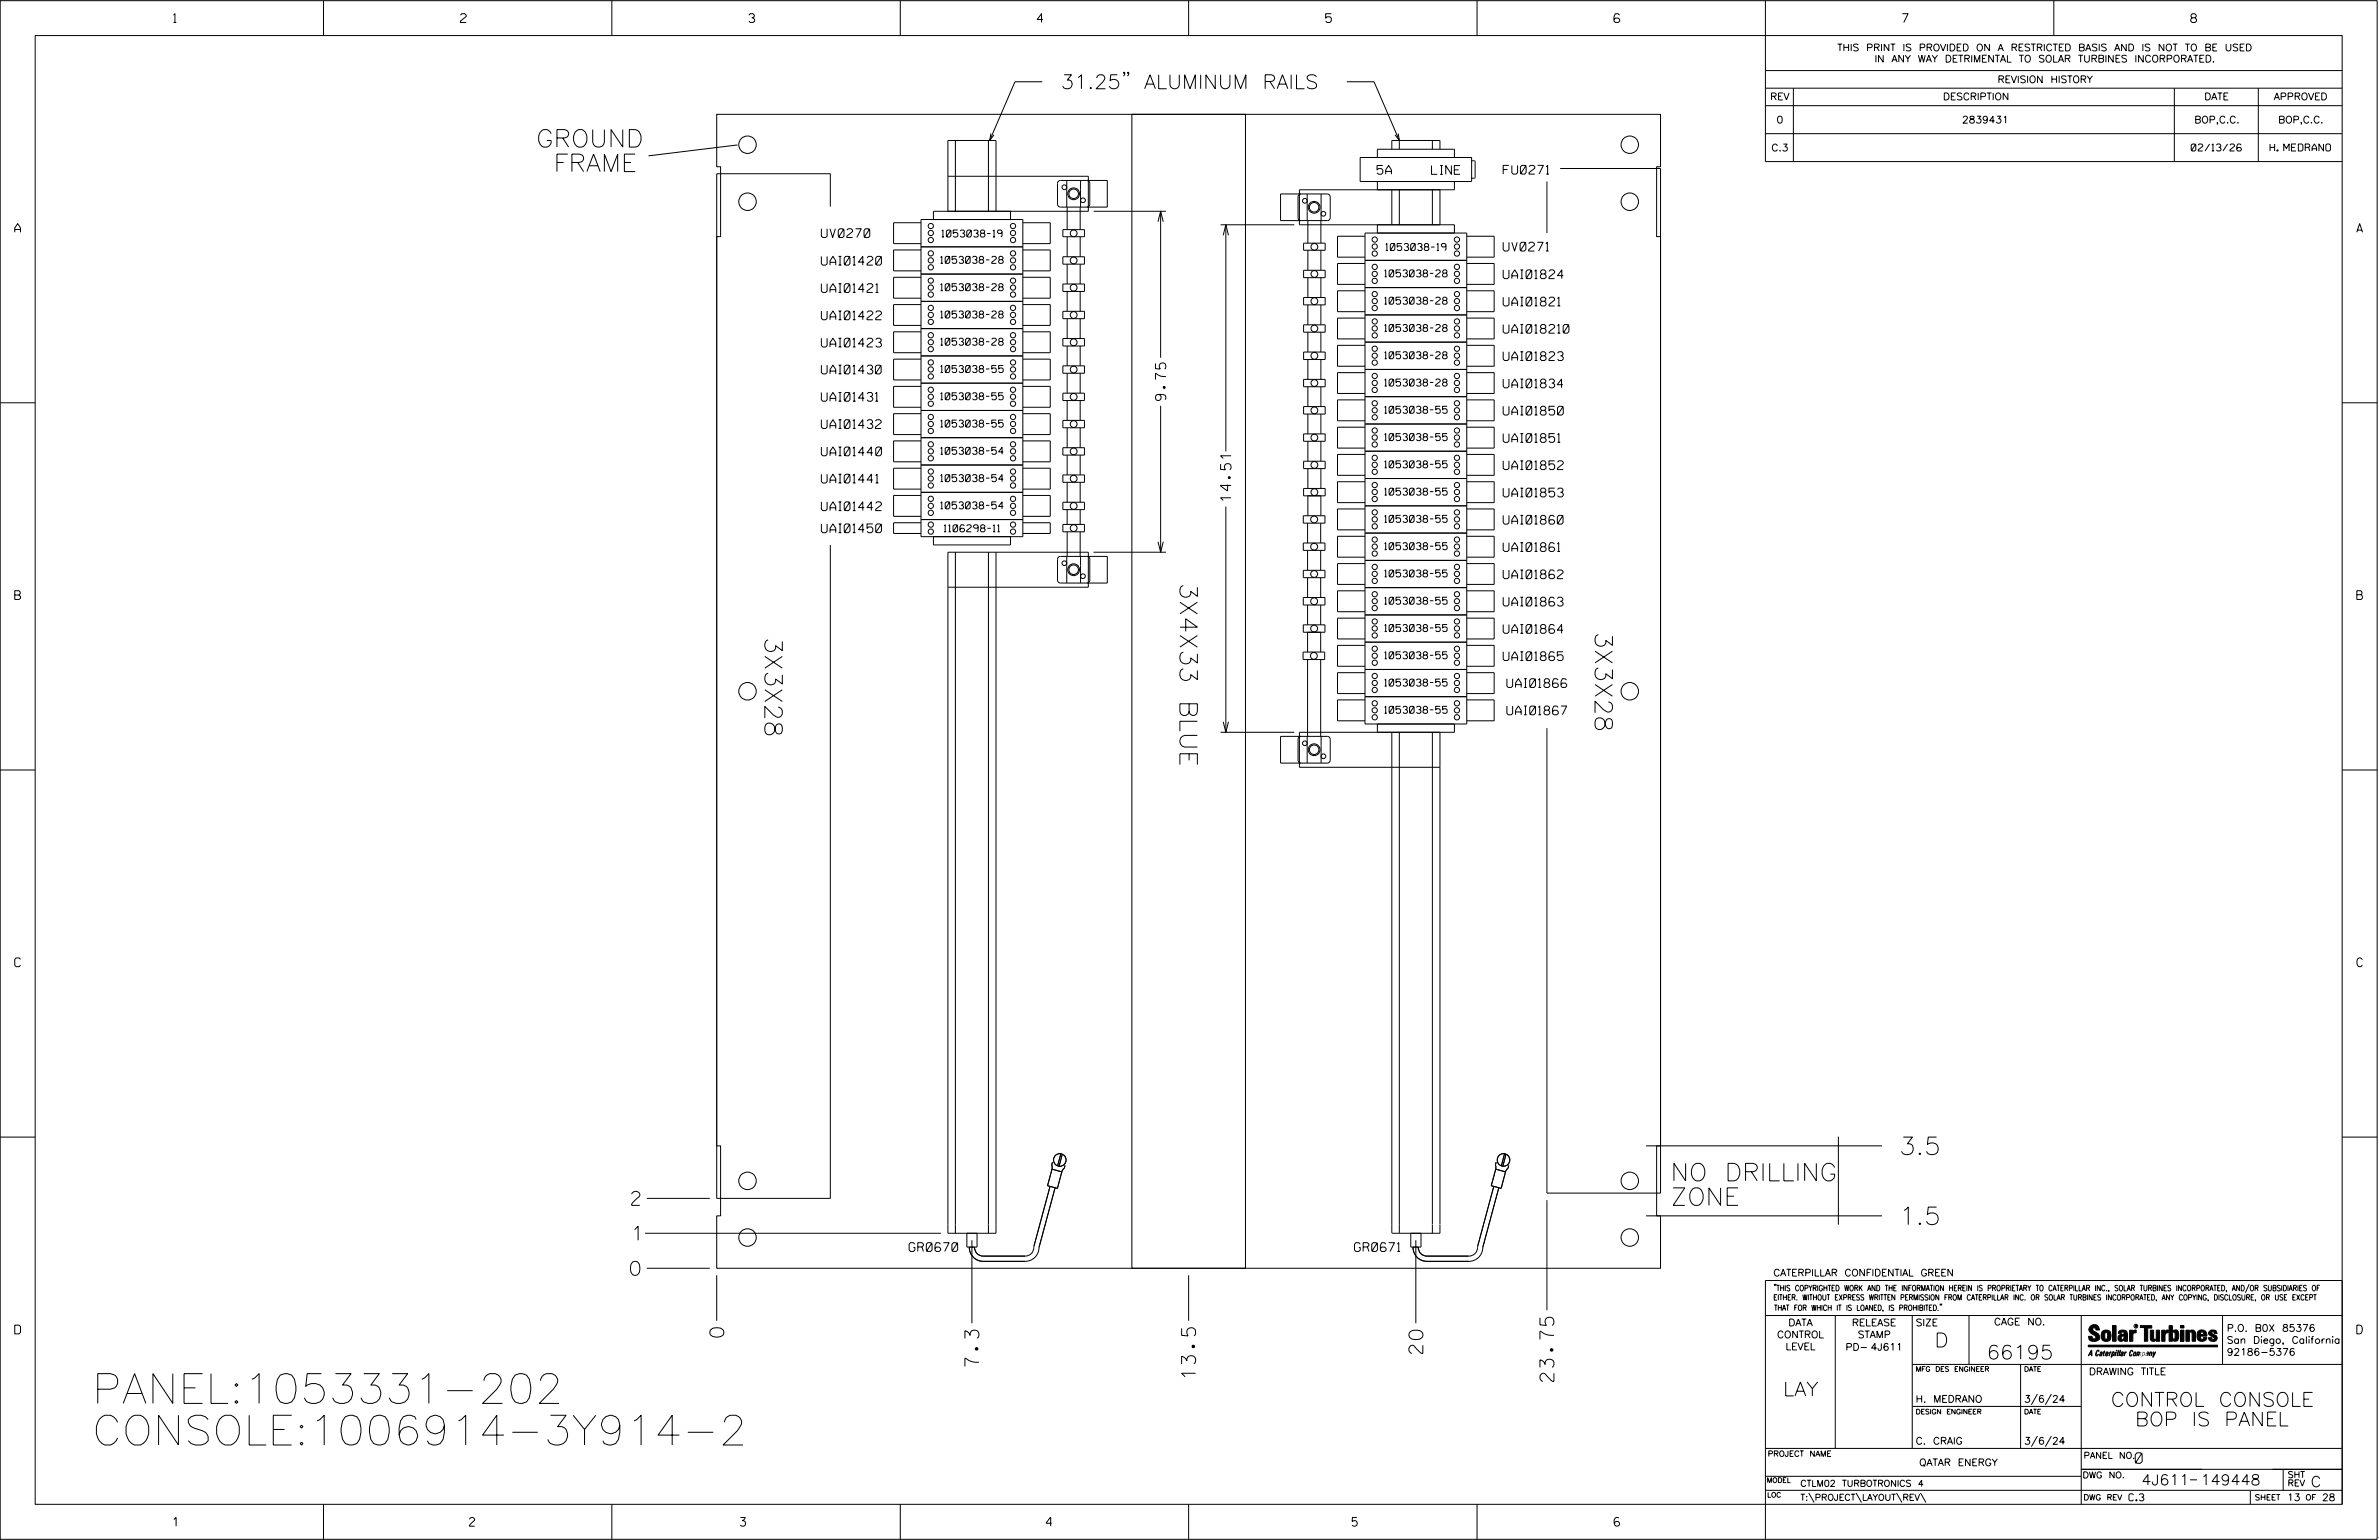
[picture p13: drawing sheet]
<svg xmlns="http://www.w3.org/2000/svg" width="864mm" height="559mm" viewBox="0 0 864 559" stroke-linecap="round" stroke-linejoin="round" font-family="sans-serif">
<defs><g id="words">
<g font-size="10.8">
<text x="33.4" y="509.2">PANEL:1053331-202</text>
<text x="33.4" y="524.3">CONSOLE:1006914-3Y914-2</text>
</g>
<g font-size="6.3">
<text x="194.6" y="53.4">GROUND</text>
<text x="197.1" y="62.3">FRAME</text>
<text x="428.3" y="211.6" transform="rotate(90 428.3 211.6)">3X4X33 BLUE</text>
<text x="277.6" y="231.3" transform="rotate(90 277.6 231.3)">3X3X28</text>
<text x="579" y="229.4" transform="rotate(90 579 229.4)">3X3X28</text>
<text x="689.4" y="419">3.5</text>
<text x="606.5" y="428.5">NO DRILLING</text>
<text x="606.5" y="437.4">ZONE</text>
<text x="689.4" y="444.3">1.5</text>
</g>
<g font-size="5.1">
<text x="385.1" y="32.2">31.25&quot; ALUMINUM RAILS</text>
<text x="229.3" y="437.4">2</text>
<text x="229.9" y="450">1</text>
<text x="228.9" y="462.7">0</text>
<text x="262.7" y="485.1" transform="rotate(-90 262.7 485.1)">0</text>
<text x="516.5" y="491.1" transform="rotate(-90 516.5 491.1)">20</text>
<text x="702.3" y="488.8">D</text>
<text x="355.4" y="495.8" transform="rotate(-90 355.4 495.8)">7.3</text>
<text x="721.2" y="493.2">66195</text>
<text x="434" y="500" transform="rotate(-90 434 500)">13.5</text>
<text x="564.1" y="501.2" transform="rotate(-90 564.1 501.2)">23.75</text>
<text x="647.3" y="506.5">LAY</text>
<text x="766.3" y="510.3">CONTROL CONSOLE</text>
<text x="775.1" y="517.4">BOP IS PANEL</text>
</g>
<g font-size="3.8">
<text x="423.2" y="145.3" transform="rotate(-90 423.2 145.3)">9.75</text>
<text x="446.9" y="181.9" transform="rotate(-90 446.9 181.9)">14.51</text>
<text x="775.1" y="531">0</text>
<text x="777.4" y="538.9">4J611</text>
<text x="798.8" y="538.9">149448</text>
<text x="838.8" y="539.5">C</text>
</g>
<g font-size="3.2">
<text x="63" y="8.2">1</text>
<text x="167.2" y="8.2">2</text>
<text x="271.8" y="8.2">3</text>
<text x="376.5" y="8.2">4</text>
<text x="481.2" y="8.2">5</text>
<text x="690.6" y="8.2">7</text>
<text x="795.3" y="8.2">8</text>
<text x="499.9" y="63.2">5A</text>
<text x="519.6" y="63.3">LINE</text>
<text x="545.7" y="63.2">FU0271</text>
<text x="5.4" y="84.3">A</text>
<text x="298.2" y="86.2">UV0270</text>
<text x="855.5" y="84.3">A</text>
<text x="545.7" y="91.1">UV0271</text>
<text x="298.2" y="96.2">UAI01420</text>
<text x="545.7" y="101.1">UAI01824</text>
<text x="298.2" y="106.1">UAI01421</text>
<text x="545.7" y="111">UAI01821</text>
<text x="298.2" y="116">UAI01422</text>
<text x="298.2" y="125.9">UAI01423</text>
<text x="545.7" y="120.9">UAI018210</text>
<text x="545.7" y="130.8">UAI01823</text>
<text x="298.2" y="135.7">UAI01430</text>
<text x="545.7" y="140.7">UAI01834</text>
<text x="298.2" y="145.6">UAI01431</text>
<text x="298.2" y="155.5">UAI01432</text>
<text x="545.7" y="150.6">UAI01850</text>
<text x="545.7" y="160.5">UAI01851</text>
<text x="298.2" y="165.4">UAI01440</text>
<text x="545.7" y="170.4">UAI01852</text>
<text x="298.2" y="175.3">UAI01441</text>
<text x="298.2" y="185.3">UAI01442</text>
<text x="545.7" y="180.3">UAI01853</text>
<text x="545.7" y="190.2">UAI01860</text>
<text x="298.2" y="193.3">UAI01450</text>
<text x="545.7" y="200.1">UAI01861</text>
<text x="545.7" y="210">UAI01862</text>
<text x="5.4" y="217.5">B</text>
<text x="545.7" y="219.9">UAI01863</text>
<text x="855.6" y="217.5">B</text>
<text x="545.7" y="229.8">UAI01864</text>
<text x="545.7" y="239.7">UAI01865</text>
<text x="547" y="249.5">UAI01866</text>
<text x="547" y="259.4">UAI01867</text>
<text x="5.4" y="350.8">C</text>
<text x="855.6" y="350.8">C</text>
<text x="330" y="454.1">GR0670</text>
<text x="491.7" y="454.1">GR0671</text>
<text x="5.4" y="484">D</text>
<text x="855.6" y="484">D</text>
<text x="62.8" y="553.8">1</text>
<text x="170.4" y="553.8">2</text>
<text x="268.8" y="553.8">3</text>
<text x="379.8" y="553.8">4</text>
<text x="490.8" y="553.8">5</text>
<text x="585.9" y="553.8">6</text>
</g>
<g font-size="2.5">
<text x="666.9" y="18.5">THIS PRINT IS PROVIDED ON A RESTRICTED BASIS AND IS NOT TO BE USED</text>
<text x="680.5" y="22.6">IN ANY WAY DETRIMENTAL TO SOLAR TURBINES INCORPORATED.</text>
<text x="725.1" y="30">REVISION HISTORY</text>
<text x="642.6" y="36.3">REV</text>
<text x="705.3" y="36.3">DESCRIPTION</text>
<text x="800.2" y="36.3">DATE</text>
<text x="825.4" y="36.3">APPROVED</text>
<text x="644.9" y="44.7">0</text>
<text x="712.2" y="44.7">2839431</text>
<text x="796.6" y="44.7">BOP,C.C.</text>
<text x="827" y="44.7">BOP,C.C.</text>
<text x="643" y="54.8">C.3</text>
<text x="795.4" y="54.8">02/13/26</text>
<text x="824" y="54.8">H. MEDRANO</text>
<text x="341.9" y="86">1053038-19</text>
<text x="341.5" y="95.6">1053038-28</text>
<text x="503.1" y="90.9">1053038-19</text>
<text x="502.6" y="100.5">1053038-28</text>
<text x="341.5" y="105.5">1053038-28</text>
<text x="502.6" y="110.4">1053038-28</text>
<text x="341.5" y="115.4">1053038-28</text>
<text x="341.5" y="125.3">1053038-28</text>
<text x="502.6" y="120.3">1053038-28</text>
<text x="502.6" y="130.2">1053038-28</text>
<text x="341.5" y="135.2">1053038-55</text>
<text x="502.6" y="140.1">1053038-28</text>
<text x="341.5" y="145.1">1053038-55</text>
<text x="502.6" y="150">1053038-55</text>
<text x="341.5" y="155">1053038-55</text>
<text x="502.6" y="159.9">1053038-55</text>
<text x="341.5" y="164.9">1053038-54</text>
<text x="502.6" y="169.8">1053038-55</text>
<text x="341.5" y="174.8">1053038-54</text>
<text x="502.6" y="179.7">1053038-55</text>
<text x="341.5" y="184.7">1053038-54</text>
<text x="502.6" y="189.6">1053038-55</text>
<text x="342.7" y="193">1106298-11</text>
<text x="502.6" y="199.5">1053038-55</text>
<text x="502.6" y="209.4">1053038-55</text>
<text x="502.6" y="219.3">1053038-55</text>
<text x="502.6" y="229.2">1053038-55</text>
<text x="502.6" y="239">1053038-55</text>
<text x="502.6" y="248.9">1053038-55</text>
<text x="502.6" y="258.8">1053038-55</text>
<text x="643.8" y="463">CATERPILLAR CONFIDENTIAL GREEN</text>
<text x="645.1" y="485.5">CONTROL</text>
<text x="649.2" y="481.1">DATA</text>
<text x="672.3" y="481.1">RELEASE</text>
<text x="674.4" y="485.5">STAMP</text>
<text x="695.4" y="481.1">SIZE</text>
<text x="723.8" y="480.8">CAGE NO.</text>
<text x="808.4" y="483.1">P.O. B0X 85376</text>
<text x="648.2" y="489.8">LEVEL</text>
<text x="669.9" y="490">PD- 4J611</text>
<text x="808.4" y="487.5">San Diego, California</text>
<text x="808.4" y="491.8">92186-5376</text>
<text x="758.3" y="498.9">DRAWING TITLE</text>
<text x="695.4" y="508.9">H. MEDRANO</text>
<text x="734.8" y="508.9">3/6/24</text>
<text x="695.4" y="524.1">C. CRAIG</text>
<text x="734.8" y="524.1">3/6/24</text>
<text x="696.7" y="531.9">QATAR ENERGY</text>
<text x="772.8" y="544.6">C.3</text>
<text x="830.2" y="544.6">13</text>
<text x="842.9" y="544.6">28</text>
</g>
<g font-size="2.3">
<text x="756.4" y="529.2">PANEL NO.</text>
<text x="653.5" y="539.4">CTLM02 TURBOTRONICS 4</text>
<text x="756" y="536.3">DWG NO.</text>
<text x="830.4" y="539.3">REV</text>
<text x="830.4" y="536.2">SHT</text>
<text x="653.5" y="544.5">T:\PROJECT\LAYOUT\REV\</text>
</g>
<g font-size="2">
<text x="643.8" y="468.4">&quot;THIS COPYRIGHTED WORK AND THE INFORMATION HEREIN IS PROPRIETARY TO CATERPILLAR INC., SOLAR TURBINES INCORPORATED, AND/OR SUBSIDIARIES OF</text>
<text x="643.8" y="471.8">EITHER. WITHOUT EXPRESS WRITTEN PERMISSION FROM CATERPILLAR INC. OR SOLAR TURBINES INCORPORATED, ANY COPYING, DISCLOSURE, OR USE EXCEPT</text>
<text x="644" y="475.6">THAT FOR WHICH IT IS LOANED, IS PROHIBITED.&quot;</text>
<text x="641.7" y="528.5">PROJECT NAME</text>
<text x="756.3" y="544.3">DWG REV</text>
<text x="818.5" y="544.3">SHEET</text>
<text x="836.9" y="544.3">OF</text>
</g>
<g font-size="1.8">
<text x="695.4" y="497.6">MFG DES ENGINEER</text>
<text x="734.8" y="497.6">DATE</text>
<text x="695.4" y="513.1">DESIGN ENGINEER</text>
<text x="734.8" y="513.1">DATE</text>
<text x="641.3" y="538">MODEL</text>
<text x="641.5" y="543.3">LOC</text>
</g>
<text font-size=".9" x="775.1" y="481.7">R</text>
</g></defs>
<g fill="none" stroke="#000" stroke-width=".36">
<path d="M.1 .2h862.8v558.4h-862.8zM12.8 12.9h837.4v533h-837.4zM117.4 .2v12.7M222.1 .2v12.7M326.8 .2v12.7M431.5 .2v12.7M536.2 .2v12.7M587.9 5.5l-.5-.5h-1l-.5 1v1.7l.5 .4h1l.6-.4v-.6l-.6-.5h-1l-.5 .5M640.9 .2v58.4h209.3M745.6 .2v12.7M378.4 29.7h-10l-9.1 21.3M408.3 26.4l-.2 .2-.3-.2 .3-.2 .2 .2-.5 1.2"/>
<path d="M409.8 26.4l-.3 .2-.2-.2 .2-.2 .3 .2-.5 1.2M488.9 29.7h9.9l9.2 21.3v3.2M640.9 25.6h209.3M640.9 32h209.3M640.9 38.3h209.3M651 32v26.6M789.3 32v26.6M819.8 32v26.6M260.2 41.5h342.6v19h-1.4v25.4h1.4v329.9h-1.4v25.4h1.4v19h-342.6v-19h1.4v-25.4h-1.4v-329.9h1.4v-25.4h-1.4zM267.7 52.6l-32.3 4M346.8 51v25.7M358.8 51v25.7"/>
<path d="M359.7 48.5l-.4 2.5 1.5-2.1M410.9 41.5h41.2v418.7h-41.2zM493.7 57.1h40.5v8.8h-40.5zM500 57.1v-2.9h28v3M505.2 54.2v-3.2h17.5v3.2M507.6 48.5l.4 2.5-1.6-2.1M520 51v3.2M534.2 58.3h1l.3 .3v5.8l-.3 .3h-1M640.9 48.5h209.3M301.4 75v-12h-41.2v371.8h41.2v-237.1M334.3 79.7h37v115h-37zM344.1 64h51v12.7h-56.3v3"/>
<path d="M344.1 76.7v-25.7h17.5v25.7M366.8 76.7v3M384.1 65.9l.9-.4h17v9.6h-17l-.7-.2-.4-.8v-7.6zM387.2 65.5v9.6M387.4 75.1v8.2M392.1 75.1v8.2M392.3 65.5v9.6M394.5 65.5l.7 .2 .4 .8v7.6l-.2 .6-.9 .4M397 76.7h26.2M421.3 76.7v53.1M464.9 70.4h17.3l.5 .4 .2 .6v7.6l-.2 .6-.9 .4h-16.9zM472.3 70.4l-.7 .2-.4 .8v7.6l.2 .6 .9 .4"/>
<path d="M474.5 70.4v9.6M479.6 70.4l-.1 17.8M500 65.9v3M505.2 68.9v12.7M508 68.9v12.7M520 68.9v12.7M522.7 68.9v12.7M528 65.9v3h-56.3v12.7h56.3v3M561.6 65.9v18.7M566.3 61.1h36.5v371.8h-41.2v-168.7M334.3 99.4h37M334.3 89.6h37"/>
<path d="M334.3 80.8h-9.9v7.6h9.9M334.3 90.7h-9.9v7.6h9.9M371.3 98.7h.1M371.3 90.3h.1M371.3 88.8h.1M371.3 80.4h.1M371.3 80.8h9.9v7.6h-9.9M371.3 90.7h9.9v7.6h-9.9M385.8 83.3h7.9v2.6h-7.9zM385.8 93.2h7.9v2.6h-7.9zM387.4 85.9v7.3M387.4 95.8v7.2"/>
<path d="M392.1 85.9v7.3M392.1 95.8v7.2M420.4 80.5l.9-3.8 1 3.8M443.1 81.6h26.7M444 85.4l1-3.8 .9 3.8M445 81.6v82.2M473.2 88.2h7.8v2.6h-7.8zM473.2 98.1h7.8v2.7h-7.8zM474.8 80v8.2M474.8 90.8v7.3M479.5 90.8v7.3M495.5 94.5h36.9"/>
<path d="M495.5 85.7h-10v7.6h10M495.5 95.6h-10v7.6h10M495.5 84.6h36.9v178.1h-36.9zM500 81.6v3M532.4 95.2h.1M532.4 93.7h.1M532.4 85.3h.1M532.4 85.7h10v7.6h-10M532.4 95.6h10v7.6h-10M334.3 119.2h37M334.3 109.4h37M334.3 100.6h-9.9v7.6h9.9"/>
<path d="M334.3 110.5h-9.9v7.6h9.9M371.3 118.5h.1M371.3 110.1h.1M371.3 108.6h.1M371.3 100.2h.1M371.3 120h.1M371.3 100.6h9.9v7.6h-9.9M371.3 110.5h9.9v7.6h-9.9M385.8 103h7.9v2.8h-7.9zM385.8 113h7.9v2.6h-7.9zM387.4 105.7v7.3M387.4 115.6v7.2"/>
<path d="M392.1 105.7v7.3M392.1 115.6v7.2M473.2 107.9v2.7h7.8v-2.7M473.2 117.9h7.8v2.6h-7.8zM473.2 107.9h7.8M474.8 100.8v7.1M474.8 110.6v7.3M479.5 100.8v7.1M479.5 110.6v7.3M495.5 114.3h36.9M495.5 104.4h36.9M495.5 105.5h-10v7.6h10"/>
<path d="M495.5 115.4h-10v7.6h10M532.4 115h.1M532.4 103.6h.1M532.4 113.5h.1M532.4 105.1h.1M532.4 105.5h10v7.6h-10M532.4 115.4h10v7.6h-10M334.3 139h37M334.3 129.2h37M334.3 130.3h-9.9v7.6h9.9M334.3 120.4h-9.9v7.6h9.9M371.3 138.3h.1"/>
<path d="M371.3 129.9h.1M371.3 139.8h.1M371.3 128.4h.1M371.3 120.4h9.9v7.6h-9.9M371.3 130.3h9.9v7.6h-9.9M385.8 132.8h7.9v2.6h-7.9zM385.8 122.8h7.9v2.8h-7.9zM387.4 125.6v7.2M387.4 135.4v7.3M392.1 125.6v7.2M392.1 135.4v7.3M473.2 137.7h7.8v2.6h-7.8z"/>
<path d="M473.2 127.7h7.8v2.8h-7.8zM474.8 120.5v7.2M474.8 130.5v7.3M479.5 120.5v7.2M479.5 130.5v7.3M495.5 134.1h36.9M495.5 124.1h36.9M495.5 125.3h-10v7.6h10M495.5 135.2h-10v7.6h10M532.4 133.3h.1M532.4 124.9h.1M532.4 123.4h.1"/>
<path d="M532.4 134.8h.1M532.4 125.3h10v7.6h-10M532.4 135.2h10v7.6h-10M.1 146.2h12.7M334.3 148.9h37M334.3 158.8h37M334.3 140.2h-9.9v7.6h9.9M334.3 150.1h-9.9v7.6h9.9M334.3 160h-9.9v7.6h9.9M371.3 148.2h.1M371.3 158.1h.1M371.3 149.7h.1"/>
<path d="M371.3 159.6h.1M371.3 140.2h9.9v7.6h-9.9M371.3 150.1h9.9v7.6h-9.9M371.3 160h9.9v7.6h-9.9M385.8 142.7h7.9v2.6h-7.9zM385.8 152.5h7.9v2.7h-7.9zM387.4 145.3v7.2M387.4 155.2v7.3M392.1 145.3v7.2M392.1 155.2v7.3M421.3 147.2v53.2M473.2 157.4h7.8v2.7h-7.8z"/>
<path d="M473.2 147.5h7.8v2.7h-7.8zM474.8 140.3v7.2M474.8 150.2v7.2M479.5 140.3v7.2M479.5 150.2v7.2M495.5 153.8h36.9M495.5 143.9h36.9M495.5 145.1h-10v7.6h10M495.5 155h-10v7.6h10M532.4 153.1h.1M532.4 144.7h.1M532.4 154.6h.1"/>
<path d="M532.4 143.2h.1M532.4 145.1h10v7.6h-10M532.4 155h10v7.6h-10M850.2 146.2h12.7M334.3 168.7h37M334.3 178.6h37M334.3 169.9h-9.9v7.6h9.9M334.3 179.8h-9.9v7.6h9.9M371.3 168h.1M371.3 177.9h.1M371.3 169.5h.1M371.3 179.4h.1"/>
<path d="M371.3 169.9h9.9v7.6h-9.9M371.3 179.8h9.9v7.6h-9.9M385.8 162.5h7.9v2.6h-7.9zM385.8 172.3h7.9v2.7h-7.9zM387.4 165.1v7.2M387.4 175v7.2M392.1 165.1v7.2M392.1 175v7.2M473.2 167.4h7.8v2.6h-7.8zM473.2 177.2h7.8v2.7h-7.8zM474.8 160.1v7.3M474.8 170v7.2"/>
<path d="M474.8 179.9v7.2M479.5 160.1v7.3M479.5 170v7.2M479.5 179.9v7.2M495.5 163.7h36.9M495.5 173.6h36.9M495.5 164.9h-10v7.6h10M495.5 174.8h-10v7.6h10M532.4 163h.1M532.4 172.9h.1M532.4 164.5h.1M532.4 174.4h.1"/>
<path d="M532.4 164.9h10v7.6h-10M532.4 174.8h10v7.6h-10M334.3 188.5h37M334.3 189.7h-9.9v3.9h9.9M338.8 194.7v3h28v-3M371.3 194h.1M371.3 189.3h.1M371.3 187.8h.1M371.3 189.7h9.9v3.9h-9.9M385.8 182.2h7.9v2.7h-7.9zM385.8 190.3h7.9v2.7h-7.9zM387.4 184.9v5.4"/>
<path d="M387.4 193v8.9M392.1 184.9v5.4M392.1 193v8.9M420.4 196.6l.9 3.8 1-3.8M445 183.8v81.9M473.1 187.1h7.9v2.7h-7.9zM473.1 197h7.9v2.7h-7.9zM474.7 189.8v7.2M474.7 199.7v7.2M479.4 189.8v7.2M479.4 199.7v7.2M495.5 183.6h36.9"/>
<path d="M495.5 193.4h36.9M495.5 184.7h-10v7.6h10M495.5 194.6h-10v7.6h10M532.4 182.8h.1M532.4 192.7h.1M532.4 184.3h.1M532.4 194.2h.1M532.4 184.7h10v7.6h-10M532.4 194.6h10v7.6h-10M346.8 200.4v247.1M358.8 200.4v247.1M361.6 200.4v247.1h-17.5v-247.1h51v12.7h-51"/>
<path d="M384.1 202.3l.9-.4h17v9.7h-17l-.7-.2-.4-.9v-7.5zM387.2 201.9v9.7M392.3 201.9v9.7M394.5 201.9l.9 .4 .2 .7v7.5l-.2 .6-.9 .5M397 200.4h26.2M473.1 206.9h7.9v2.7h-7.9zM473.1 216.8h7.9v2.7h-7.9zM474.7 209.6v7.2M474.7 219.5v7.2M479.4 209.6v7.2M479.4 219.5v7.2M495.5 203.3h36.9"/>
<path d="M495.5 213.2h36.9M495.5 204.5h-10v7.6h10M495.5 214.4h-10v7.6h10M532.4 202.6h.1M532.4 212.5h.1M532.4 204.1h.1M532.4 214h.1M532.4 204.5h10v7.6h-10M532.4 214.4h10v7.6h-10M473 236.6h7.9v2.7h-7.9zM473.1 226.7h7.9v2.7h-7.9zM474.7 229.4v7.2"/>
<path d="M474.7 239.3v27.9M479.4 229.4v7.2M479.4 239.3v27.9M495.5 223.1h36.9M495.5 233h36.9M495.5 224.3h-10v7.5h10M495.5 234.2h-10v7.6h10M532.4 222.4h.1M532.4 232.3h.1M532.4 223.9h.1M532.4 233.8h.1M532.4 224.3h10v7.5h-10"/>
<path d="M532.4 234.2h10v7.6h-10M495.5 242.9h36.9M495.5 252.8h36.9M495.5 244.1h-10v7.6h10M495.5 254h-10v7.5h10M532.4 242.2h.1M532.4 252.1h.1M532.4 243.7h.1M532.4 253.6h.1M532.4 244.1h10v7.6h-10M532.4 254h10v7.5h-10M.1 279.4h12.7"/>
<path d="M443.1 265.7h26.7M444 261.9l1 3.8 .9-3.8M464.9 267.2l17.3 .1 .5 .3 .2 .7v7.5l-.2 .7-.9 .4h-16.9zM472.3 267.2l-.7 .2-.4 .9v7.5l.4 .9 .7 .2M474.5 267.2v9.7M479.6 267.2v9.7M500 262.7v3M505.2 265.7v181.7M508 265.7v181.7M520 265.7v178.5M522.7 265.7v178.5M528 262.7v3h-56.3v12.7h51"/>
<path d="M532.4 262h.1M850.2 279.4h12.7M.1 412.6h12.7M385.1 418.6l-1.2 4.4M385.6 418.8l-1.1 4.4M546.2 418.6l-1.2 4.4M546.7 418.8l-1.2 4.4M597.5 415.8h85.7M667.3 412.4v32M850.2 412.6h12.7M234.8 434.8h22.9M381.2 430.5l-5.8 21.6a3.3 3.3 0 0 1-3.3 3.7h-15.2a3.1 3.1 0 0 1-3.1-3.3"/>
<path d="M381.9 424.3l3.5 .9-1.5 6-3.6-1zM382.1 421.7l-.3 1v1.8M383 431l-5.8 21.6a5.1 5.1 0 0 1-5.1 5.1h-15.2a5.1 5.1 0 0 1-5-5.2M386.6 422.9l-.2 1-1 1.6M542.3 430.5l-5.9 21.6a3.3 3.3 0 0 1-3.2 3.7h-15.2a3.1 3.1 0 0 1-3.2-3.3M543 424.3l3.5 .9-1.6 6-3.6-1zM543.1 421.7l-.2 1v1.8M544.1 431l-5.8 21.6a5.1 5.1 0 0 1-5.1 5.1h-15.2a5.1 5.1 0 0 1-5.1-5.2M547.7 422.9l-.3 1-.9 1.6M561.6 435.5v39.9M234.2 447.5h107.4M351 447.5v5h3.7v-5"/>
<path d="M352.8 450v30.1M512.1 447.5v5h3.7v-5M514 450v30.1M520 444.3v3.2M522.7 444.3v3.2h-17.5M597.5 441.2h85.7M234.8 460.2h22.9M260.2 462.7v16.5M431.5 462.7v16.5M640.9 477.3h209.3M644.2 466.1l-.1 .4M644.7 466.1l-.2 .4"/>
<path d="M666.2 477.3v48.3M694.2 477.3v48.3M704.4 473.3l-.1 .4M704.8 473.3l-.1 .4M714.8 477.3v17.8M755.5 477.3v68.6M806.8 477.3v17.8M816.5 466l-1.4 3.1M850.2 464.6h-209.3v94M850.2 464.8v81.1M694.2 495.1h156M733.5 495.1v30.5"/>
<path d="M758.6 481.4a2.02 2.02 0 0 1 3.1-.1l.5 1.3h-1.3l-.2-.6-.4-.2-.6 .1-.1 .4 .4 .7a2.46 2.46 0 0 1 2.2 2.9 2.83 2.83 0 0 1-3.8 .3l-.3-1.3h1.3l.2 .7 .6 .3 .5-.2 .2-.5-.4-.6-1.9-1.2-.4-.9zM759.2 491.3h-.7l.7-1.2v1.9h.2l-.1-2.1-1.3 2.1 .5-.5h.7M761.3 490l.3-.2 .4 .3-.1 .3-.3-.4-.4 .3-.3 1.6h.4l.4-.5-.3 .6-.4 .1-.3-.4zM762.6 490.6l.5-.1-.1 1.4h-.9a.74 .74 0 0 1 .9-.8l-.3 .7-.5 .1 .2-.5 .6-.2v-.5l-.7 .2zM763 483.2a2.17 2.17 0 0 1 3.1 0l.3 1.4-.3 1.5a2.17 2.17 0 0 1-3.1 0l-.3-1.5zM763.6 490.5l.4-.4 .2 .6h-.3l-.3 .9 .2 .4-.3-.1zM764.1 483.7l.5-.4 .4 .3v2.2l-.4 .2-.5-.2zM764.6 491.1l.6 .2v-.7l-.4-.1-.4 .6-.1 .8h.6M764.6 491.1l-.1 .8h.4M764.6 482.6v.8M764.8 490.7l.4 .1v.3h-.6zM765 491.5l-.1 .4z"/>
<path d="M766 490.5l-.5 1.5zM766 490.8l.4-.3-.4 .4M766.9 481h1.3v5.7h-1.3zM767 490.8l.5 .1-.3 .8-.4 .2zM767.3 490.5h-.5l-.5 2M767.3 490.5a.8 .8 0 0 1 .2 1 .8 .8 0 0 1-.9 .4l-.1 .6M767.3 490.5l-.1 .2M768.1 490.5l-.4 1.5zM768.2 489.9h.3l-.1 .2h-.2zM769 489.9l-.5 2.1zM769.7 489.9l-.6 2.1zM770.1 491.4l.5-.3-.5 .8z"/>
<path d="M770.4 491.9h.1M770.6 491.1l.1-.4-.7 .2 .1-.3 .6-.1 .2 .3-.5 1.1M770.6 491.1a.74 .74 0 0 0-.8 .8h.6M771 484.8h-.7l-.3 .6 .4 .7 .5-.3 .1-2.4h-.8l-.1 .4h-1.2a1.71 1.71 0 0 1 1.8-1.3 1.71 1.71 0 0 1 1.6 1.4v2.8h-1.1l-.1-.6M771 484.2l-1.5 .1a1.41 1.41 0 0 0 0 2.4l.5 .1 1.1-.7M771.2 486.1h-.1M771.4 490.5l.1 .3 .4-.3-.9 1.5zM771.5 490.8h.1M773 482.7h1.2v.5l.5-.5 .7-.1v1h-.6l-.5 .4-.1 2.7h-1.2zM773.3 490.3l.6-.4 .4 .2-.1 .4-.3-.4a1.28 1.28 0 0 0-.5 1.8l.6-.4-.1 .4-.8 .1zM774.7 490.8l.5-.3a.88 .88 0 0 1 .2 .9 .88 .88 0 0 1-.7 .7l-.2-.2zM774.8 490.9h.5l-.3 1h-.3l-.2-.2z"/>
<path d="M775.2 490.5l-.1 .2M776.8 481h4.3v.9h-1.5v4.8h-1.3M776.8 490.6l-.8 .2v-.3l-.4 1.5 .8-1.3v1.3l.3-1.2M779.3 491.1h.4M779.6 490.5h.3l-.3 1.4M779.6 490.7h.2l-.1 .4M779.7 491.1l-.1 .4M779.7 491.1l-.4 .2M780.1 492l.4-1.5 .1 .3 .3-.3 .3 .2-.3 1.3v-1.3l-.7 1.3M780.6 482.7h1.2v2.7l.1 .4 .4 .3 .4-.7v-2.7h1.2l.1 4h-1.3v-.5l-1.1 .6-.7-.3-.3-.7zM781.6 492.5l1-2-.8 1.3-.2-1.3-.2 2M784.7 482.7h1.2v.5l.5-.5 .7-.1v1h-.5l-.6 .4-.1 2.7h-1.2z"/>
<path d="M787.4 481h1.2v2a1.4 1.4 0 0 1 2.2 .2l.1 1.4-.4 1.9-1.5 .1-.4-.5v-1l.5 .9 .5-.3v-2.1l-.5-.4-.5 .7v2.8h-1.2zM791.5 482.7h1.3v4h-1.3zM791.5 481h1.3v.9h-1.3zM793.5 482.7h1.3v.4l.7-.5 1.1 .2 .4 .6v3.3h-1.2l-.3-3.4-.7 .2v3.2h-1.3zM794.8 483.1h.1M797.7 483.2a1.92 1.92 0 0 1 2.4-.5 1.92 1.92 0 0 1 1 2.1h-2.3v.8l.6 .5 .5-.3v-.5h1.2a1.83 1.83 0 0 1-2.1 1.4 1.83 1.83 0 0 1-1.5-2.1zM798.8 484.2v.6M799.1 483.4h.6l.2 .8h-1.1zM804.6 482.9a1.84 1.84 0 0 0-2.9 .8 3.3 3.3 0 0 0 2.2 1.9l-.5 .5-.4-.3-.1-.4h-1.2l.1 .6a1.92 1.92 0 0 0 2.9 .4M804.9 483.8h-1.2l-.2-.6-.5 .1-.1 .3 .1 .3 1.8 .9M805.1 488.1h-47.1v.6h47.1M694.2 510.3h61.3"/>
<path d="M739.6 505.8l-2.2 3.9M744.7 505.8l-2.2 3.9M640.9 525.6h209.2M640.9 535.7h114.6M739.6 521.1l-2.2 3.8M744.7 521.1l-2.2 3.8M755.5 533.2h94.7M795 537h2.6M828.8 533.2v7.6M117.4 545.9v12.7M222.1 545.9v12.7M326.8 545.9v12.7"/>
<path d="M431.5 545.9v12.7M536.2 545.9v12.7M640.9 540.8h209.3M656.6 541.7l2 3.5M673.8 541.7l1.9 3.5M688.4 541.7l2 3.5M697.2 541.7l1.9 3.5M816.9 541v4.9M863.5 558h.1"/>
<circle cx="271.4" cy="52.5" r="3.2"/>
<circle cx="591.6" cy="52.5" r="3.2"/>
<circle cx="271.4" cy="73.2" r="3.2"/>
<circle cx="386.4" cy="68" r=".86"/>
<circle cx="389.7" cy="70.3" r="2.13"/>
<circle cx="389.7" cy="70.3" r="1.73"/>
<circle cx="393.1" cy="72.7" r=".86"/>
<circle cx="473.7" cy="72.9" r=".85"/>
<circle cx="477" cy="75.2" r="1.72"/>
<circle cx="477" cy="75.2" r="2.14"/>
<circle cx="480.4" cy="77.6" r=".85"/>
<circle cx="591.6" cy="73.2" r="3.2"/>
<circle cx="337.9" cy="82" r=".95"/>
<circle cx="337.9" cy="87.1" r=".95"/>
<circle cx="337.9" cy="97" r=".95"/>
<circle cx="337.9" cy="84.6" r=".95"/>
<circle cx="337.9" cy="91.9" r=".95"/>
<circle cx="337.9" cy="94.5" r=".95"/>
<circle cx="367.7" cy="91.9" r=".95"/>
<circle cx="367.7" cy="97" r=".95"/>
<circle cx="367.7" cy="87.1" r=".95"/>
<circle cx="367.7" cy="82" r=".95"/>
<circle cx="367.7" cy="94.5" r=".95"/>
<circle cx="367.7" cy="84.6" r=".95"/>
<circle cx="389.7" cy="84.7" r="1.24"/>
<circle cx="389.7" cy="94.5" r="1.24"/>
<circle cx="477.1" cy="99.4" r="1.24"/>
<circle cx="477.1" cy="89.6" r="1.24"/>
<circle cx="499" cy="99.4" r=".95"/>
<circle cx="499" cy="96.8" r=".95"/>
<circle cx="499" cy="92" r=".95"/>
<circle cx="499" cy="86.9" r=".95"/>
<circle cx="499" cy="89.5" r=".95"/>
<circle cx="528.9" cy="89.5" r=".95"/>
<circle cx="528.9" cy="96.8" r=".95"/>
<circle cx="528.9" cy="99.4" r=".95"/>
<circle cx="528.9" cy="86.9" r=".95"/>
<circle cx="528.9" cy="92" r=".95"/>
<circle cx="337.9" cy="116.8" r=".95"/>
<circle cx="337.9" cy="114.3" r=".95"/>
<circle cx="337.9" cy="106.9" r=".95"/>
<circle cx="337.9" cy="111.7" r=".95"/>
<circle cx="337.9" cy="104.4" r=".95"/>
<circle cx="337.9" cy="101.8" r=".94"/>
<circle cx="367.7" cy="116.8" r=".95"/>
<circle cx="367.7" cy="111.7" r=".95"/>
<circle cx="367.7" cy="114.3" r=".95"/>
<circle cx="367.7" cy="106.9" r=".95"/>
<circle cx="367.7" cy="104.4" r=".95"/>
<circle cx="367.7" cy="101.8" r=".94"/>
<circle cx="389.8" cy="114.3" r="1.23"/>
<circle cx="389.8" cy="104.4" r="1.23"/>
<circle cx="477.1" cy="119.2" r="1.23"/>
<circle cx="477.1" cy="109.3" r="1.23"/>
<circle cx="499" cy="119.2" r=".95"/>
<circle cx="499" cy="109.3" r=".95"/>
<circle cx="499" cy="101.9" r=".95"/>
<circle cx="499" cy="111.8" r=".95"/>
<circle cx="499" cy="116.6" r=".95"/>
<circle cx="499" cy="106.7" r=".95"/>
<circle cx="528.9" cy="116.6" r=".95"/>
<circle cx="528.9" cy="119.2" r=".95"/>
<circle cx="528.9" cy="109.3" r=".95"/>
<circle cx="528.9" cy="101.9" r=".95"/>
<circle cx="528.9" cy="111.8" r=".95"/>
<circle cx="528.9" cy="106.7" r=".95"/>
<circle cx="337.9" cy="121.6" r=".95"/>
<circle cx="337.9" cy="134.1" r=".95"/>
<circle cx="337.9" cy="136.6" r=".95"/>
<circle cx="337.9" cy="131.5" r=".95"/>
<circle cx="337.9" cy="124.2" r=".95"/>
<circle cx="337.9" cy="126.7" r=".94"/>
<circle cx="367.7" cy="131.5" r=".95"/>
<circle cx="367.7" cy="134.1" r=".95"/>
<circle cx="367.7" cy="121.6" r=".95"/>
<circle cx="367.7" cy="124.2" r=".95"/>
<circle cx="367.7" cy="136.6" r=".95"/>
<circle cx="367.7" cy="126.7" r=".94"/>
<circle cx="389.7" cy="124.2" r="1.24"/>
<circle cx="389.8" cy="134.1" r="1.23"/>
<circle cx="477.1" cy="129.1" r="1.24"/>
<circle cx="477.1" cy="139" r="1.23"/>
<circle cx="499" cy="136.4" r=".95"/>
<circle cx="499" cy="121.7" r=".95"/>
<circle cx="499" cy="139" r=".95"/>
<circle cx="499" cy="126.5" r=".95"/>
<circle cx="499" cy="131.6" r=".95"/>
<circle cx="499" cy="129.1" r=".94"/>
<circle cx="528.9" cy="121.7" r=".95"/>
<circle cx="528.9" cy="139" r=".95"/>
<circle cx="528.9" cy="126.5" r=".95"/>
<circle cx="528.9" cy="136.4" r=".95"/>
<circle cx="528.9" cy="131.6" r=".95"/>
<circle cx="528.9" cy="129.1" r=".94"/>
<circle cx="337.9" cy="151.3" r=".95"/>
<circle cx="337.9" cy="153.8" r=".95"/>
<circle cx="337.9" cy="141.4" r=".95"/>
<circle cx="337.9" cy="146.5" r=".95"/>
<circle cx="337.9" cy="156.4" r=".95"/>
<circle cx="337.9" cy="144" r=".95"/>
<circle cx="367.7" cy="156.4" r=".95"/>
<circle cx="367.7" cy="153.8" r=".95"/>
<circle cx="367.7" cy="141.4" r=".95"/>
<circle cx="367.7" cy="151.3" r=".95"/>
<circle cx="367.7" cy="144" r=".95"/>
<circle cx="367.7" cy="146.5" r=".95"/>
<circle cx="389.7" cy="144" r="1.24"/>
<circle cx="389.8" cy="153.9" r="1.23"/>
<circle cx="477.1" cy="148.9" r="1.24"/>
<circle cx="477.1" cy="158.8" r="1.23"/>
<circle cx="499" cy="146.3" r=".95"/>
<circle cx="499" cy="158.7" r=".95"/>
<circle cx="499" cy="141.5" r=".95"/>
<circle cx="499" cy="156.2" r=".95"/>
<circle cx="499" cy="151.4" r=".95"/>
<circle cx="499" cy="148.9" r=".95"/>
<circle cx="528.9" cy="151.4" r=".95"/>
<circle cx="528.9" cy="141.5" r=".95"/>
<circle cx="528.9" cy="146.3" r=".95"/>
<circle cx="528.9" cy="148.9" r=".95"/>
<circle cx="528.9" cy="158.7" r=".95"/>
<circle cx="528.9" cy="156.2" r=".95"/>
<circle cx="337.9" cy="173.6" r=".95"/>
<circle cx="337.9" cy="161.2" r=".95"/>
<circle cx="337.9" cy="166.3" r=".95"/>
<circle cx="337.9" cy="176.2" r=".95"/>
<circle cx="337.9" cy="163.8" r=".95"/>
<circle cx="337.9" cy="171.1" r=".95"/>
<circle cx="367.7" cy="173.6" r=".95"/>
<circle cx="367.7" cy="161.2" r=".95"/>
<circle cx="367.7" cy="166.3" r=".95"/>
<circle cx="367.7" cy="176.2" r=".95"/>
<circle cx="367.7" cy="163.8" r=".95"/>
<circle cx="367.7" cy="171.1" r=".95"/>
<circle cx="389.7" cy="163.8" r="1.24"/>
<circle cx="389.8" cy="173.7" r="1.23"/>
<circle cx="477.1" cy="168.7" r="1.24"/>
<circle cx="477.1" cy="178.6" r="1.23"/>
<circle cx="499" cy="161.3" r=".95"/>
<circle cx="499" cy="166.1" r=".95"/>
<circle cx="499" cy="171.2" r=".95"/>
<circle cx="499" cy="168.7" r=".95"/>
<circle cx="499" cy="176" r=".95"/>
<circle cx="499" cy="178.5" r=".95"/>
<circle cx="528.9" cy="161.3" r=".95"/>
<circle cx="528.9" cy="171.2" r=".95"/>
<circle cx="528.9" cy="166.1" r=".95"/>
<circle cx="528.9" cy="168.7" r=".95"/>
<circle cx="528.9" cy="176" r=".95"/>
<circle cx="528.9" cy="178.5" r=".95"/>
<circle cx="337.9" cy="183.5" r=".95"/>
<circle cx="337.9" cy="181" r=".95"/>
<circle cx="337.9" cy="190.4" r=".95"/>
<circle cx="337.9" cy="186.1" r=".95"/>
<circle cx="337.9" cy="192.9" r=".95"/>
<circle cx="367.7" cy="183.5" r=".95"/>
<circle cx="367.7" cy="181" r=".95"/>
<circle cx="367.7" cy="192.9" r=".95"/>
<circle cx="367.7" cy="190.4" r=".95"/>
<circle cx="367.7" cy="186.1" r=".95"/>
<circle cx="389.7" cy="183.6" r="1.24"/>
<circle cx="389.8" cy="191.6" r="1.23"/>
<circle cx="477" cy="188.5" r="1.24"/>
<circle cx="477" cy="198.4" r="1.24"/>
<circle cx="499" cy="191" r=".95"/>
<circle cx="499" cy="185.9" r=".95"/>
<circle cx="499" cy="188.5" r=".95"/>
<circle cx="499" cy="181.1" r=".95"/>
<circle cx="499" cy="195.8" r=".95"/>
<circle cx="499" cy="198.3" r=".95"/>
<circle cx="528.9" cy="181.1" r=".95"/>
<circle cx="528.9" cy="188.5" r=".95"/>
<circle cx="528.9" cy="185.9" r=".95"/>
<circle cx="528.9" cy="191" r=".95"/>
<circle cx="528.9" cy="195.8" r=".95"/>
<circle cx="528.9" cy="198.3" r=".95"/>
<circle cx="386.4" cy="204.4" r=".86"/>
<circle cx="389.7" cy="206.7" r="2.14"/>
<circle cx="389.7" cy="206.7" r="1.73"/>
<circle cx="393.1" cy="209.1" r=".86"/>
<circle cx="477" cy="218.2" r="1.25"/>
<circle cx="477" cy="208.3" r="1.24"/>
<circle cx="499" cy="205.7" r=".95"/>
<circle cx="499" cy="208.2" r=".95"/>
<circle cx="499" cy="210.8" r=".95"/>
<circle cx="499" cy="200.9" r=".95"/>
<circle cx="499" cy="215.6" r=".95"/>
<circle cx="499" cy="218.1" r=".94"/>
<circle cx="528.9" cy="210.8" r=".95"/>
<circle cx="528.9" cy="205.7" r=".95"/>
<circle cx="528.9" cy="208.2" r=".95"/>
<circle cx="528.9" cy="200.9" r=".95"/>
<circle cx="528.9" cy="215.6" r=".95"/>
<circle cx="528.9" cy="218.1" r=".94"/>
<circle cx="477" cy="238" r="1.23"/>
<circle cx="477" cy="228.1" r="1.24"/>
<circle cx="499" cy="225.5" r=".95"/>
<circle cx="499" cy="230.6" r=".95"/>
<circle cx="499" cy="228" r=".95"/>
<circle cx="499" cy="235.4" r=".95"/>
<circle cx="499" cy="237.9" r=".95"/>
<circle cx="499" cy="220.7" r=".95"/>
<circle cx="528.9" cy="230.6" r=".95"/>
<circle cx="528.9" cy="225.5" r=".95"/>
<circle cx="528.9" cy="228" r=".95"/>
<circle cx="528.9" cy="237.9" r=".95"/>
<circle cx="528.9" cy="235.4" r=".95"/>
<circle cx="528.9" cy="220.7" r=".95"/>
<circle cx="271.4" cy="250.8" r="3.2"/>
<circle cx="499" cy="250.4" r=".95"/>
<circle cx="499" cy="247.8" r=".95"/>
<circle cx="499" cy="240.5" r=".95"/>
<circle cx="499" cy="255.2" r=".95"/>
<circle cx="499" cy="257.7" r=".95"/>
<circle cx="499" cy="245.3" r=".95"/>
<circle cx="528.9" cy="245.3" r=".95"/>
<circle cx="528.9" cy="250.4" r=".95"/>
<circle cx="528.9" cy="247.8" r=".95"/>
<circle cx="528.9" cy="255.2" r=".95"/>
<circle cx="528.9" cy="257.7" r=".95"/>
<circle cx="528.9" cy="240.5" r=".95"/>
<circle cx="591.6" cy="250.8" r="3.2"/>
<circle cx="473.7" cy="269.7" r=".85"/>
<circle cx="477" cy="272.1" r="1.73"/>
<circle cx="477" cy="272.1" r="2.14"/>
<circle cx="480.4" cy="274.4" r=".85"/>
<circle cx="499" cy="260.3" r=".95"/>
<circle cx="528.9" cy="260.3" r=".95"/>
<circle cx="271.4" cy="428.5" r="3.2"/>
<circle cx="384.7" cy="420.9" r="2.29"/>
<circle cx="545.8" cy="420.9" r="2.29"/>
<circle cx="591.6" cy="428.5" r="3.2"/>
<circle cx="271.4" cy="449" r="3.2"/>
<circle cx="591.6" cy="449" r="3.2"/>
<circle cx="775.4" cy="481.2" r=".69"/>
</g>
<g fill="#000">
<path d="M768.1 490.5l-.4 1.5zM768.2 489.9h.3l-.1 .2h-.2zM769 489.9l-.5 2.1zM769.7 489.9l-.6 2.1zM791.5 481h1.3v.9h-1.3zM791.5 482.7h1.3v4h-1.3zM758 488.1h47.1v.6h-47.1z"/>
<path d="M759.2 489.9l-1.2 2.1 .5-.5h.7v.5h.2zM759.2 490.1v1.2h-.7z" fill-rule="evenodd"/>
<path d="M758.6 481.4a2.02 2.02 0 0 1 3.1-.1l.5 1.3h-1.3l-.2-.6-.4-.2-.6 .1-.1 .4 .4 .7a2.46 2.46 0 0 1 2.2 2.9 2.83 2.83 0 0 1-3.8 .3l-.3-1.3h1.3l.2 .7 .6 .3 .5-.2 .2-.5-.4-.6-1.9-1.2-.4-.9z" fill-rule="evenodd"/>
<path d="M761.3 490l.3-.2 .4 .3-.1 .3-.3-.4-.4 .3-.3 1.6h.4l.4-.5-.3 .6-.4 .1-.3-.4z" fill-rule="evenodd"/>
<path d="M762.6 490.6l.5-.1-.1 1.4h-.9a.74 .74 0 0 1 .9-.8l-.6 .3-.2 .5 .5-.1 .3-.6v-.5l-.7 .2z" fill-rule="evenodd"/>
<path d="M763.6 490.5l.4-.4 .2 .6h-.3l-.3 .9 .2 .4-.3-.1z" fill-rule="evenodd"/>
<path d="M764.8 490.5l.5 .3-.1 .5h-.6l.6-.2v-.3l-.4-.1-.3 1.2h.4l.3-.4-.6 .6-.3-.2v-.4z" fill-rule="evenodd"/>
<path d="M763 483.2a2.17 2.17 0 0 1 3.1 0l.3 1.4-.3 1.5a2.17 2.17 0 0 1-3.1 0l-.3-1.5zM764.1 483.7v2.1l.5 .2 .4-.2v-2.2l-.4-.3z" fill-rule="evenodd"/>
<path d="M766 490.5v.3l.4-.1-.4 .2-.5 1.1z" fill-rule="evenodd"/>
<path d="M766.8 490.5l-.5 2 .3-.6a.71 .71 0 0 0 .9-.5 .71 .71 0 0 0-.4-.9zM767 490.8l.5 .1-.3 .8-.4 .2z" fill-rule="evenodd"/>
<path d="M766.9 481h1.3v5.7h-1.3z" fill-rule="evenodd"/>
<path d="M770.1 490.6l.6-.1 .2 .3-.4 1.2-.5 .1-.2-.5 .3-.5h.5l-.7 .5v.3l.4-.1 .4-.9-.5-.2-.2 .2z" fill-rule="evenodd"/>
<path d="M769.4 482.8l-.5 1h1.2l.1-.4h.8v.8l-1.5 .1a1.41 1.41 0 0 0 0 2.4l.5 .1 1.1-.7 .1 .6h1.1v-2.8a1.79 1.79 0 0 0-2.4-1.2zM770.3 484.8h.7l-.1 1-.5 .3-.4-.7z" fill-rule="evenodd"/>
<path d="M771.4 490.5l.1 .3 .4-.3-.9 1.5z" fill-rule="evenodd"/>
<path d="M773 482.7h1.2v.5l.5-.5 .7-.1v1h-.6l-.5 .4-.1 2.7h-1.2z" fill-rule="evenodd"/>
<path d="M773.3 490.3l.6-.4 .4 .2-.1 .4-.3-.4a1.28 1.28 0 0 0-.5 1.8l.6-.4-.3 .5h-.6z" fill-rule="evenodd"/>
<path d="M774.7 490.8l-.2 1.1h.7a.96 .96 0 0 0 0-1.4zM774.8 490.9h.5l-.1 .6-.5 .4-.2-.2z" fill-rule="evenodd"/>
<path d="M776 490.5v.3l.4-.3 .2 .3 .7-.2-.3 1.4v-1.3l-.6 1.3v-1.3l-.8 1.3z" fill-rule="evenodd"/>
<path d="M776.8 481h4.3v.9h-1.5v4.8h-1.3v-4.8h-1.5z" fill-rule="evenodd"/>
<path d="M777.9 490.5l-.5 2 .3-.6a.71 .71 0 0 0 .9-.5 .71 .71 0 0 0-.4-.9zM778.1 490.8l.3-.1 .1 .4-.5 .8-.2-.5z" fill-rule="evenodd"/>
<path d="M779.3 490.6l.6-.1-.3 1.5-.7-.1a.67 .67 0 0 1 .8-.8l-.6 .3-.1 .5 .4-.1 .4-.9-.4-.2-.3 .2z" fill-rule="evenodd"/>
<path d="M780.5 490.5l.1 .3 .3-.3 .3 .2-.3 1.3v-1.3l-.8 1.3z" fill-rule="evenodd"/>
<path d="M780.6 482.7h1.2v2.7l.1 .4 .4 .3 .4-.7v-2.7h1.2l.1 4h-1.3v-.5l-1.1 .6-.7-.3-.3-.7z" fill-rule="evenodd"/>
<path d="M781.6 490.5l.2 1.3 .8-1.3-1.2 2z" fill-rule="evenodd"/>
<path d="M784.7 482.7h1.2v.5l.5-.5 .7-.1v1h-.5l-.6 .4-.1 2.7h-1.2z" fill-rule="evenodd"/>
<path d="M787.4 481h1.2v2a1.4 1.4 0 0 1 2.2 .2l.1 1.4-.4 1.9-1.5 .1-.4-.5v-1l.5 .9 .5-.3v-2.1l-.5-.4-.5 .7v2.8h-1.2z" fill-rule="evenodd"/>
<path d="M793.5 482.7h1.3v.4a1.29 1.29 0 0 1 2.2 .3v3.3h-1.2l-.3-3.4-.7 .2v3.2h-1.3z" fill-rule="evenodd"/>
<path d="M797.7 483.2a1.92 1.92 0 0 1 2.4-.5 1.92 1.92 0 0 1 1 2.1h-2.3v.8l.6 .5 .5-.3v-.5h1.2a1.83 1.83 0 0 1-2.1 1.4 1.83 1.83 0 0 1-1.5-2.1zM799.1 483.4l-.3 .8h1.1l-.2-.8z" fill-rule="evenodd"/>
<path d="M801.9 483.2a1.94 1.94 0 0 1 3 .1v.5h-1.2l-.2-.6-.5 .1-.1 .3 .1 .3 1.8 .9a1.2 1.2 0 0 1 .1 1.3 1.2 1.2 0 0 1-1.2 .7l-1.6-.4-.4-1h1.2l.1 .4 .4 .3 .5-.5a3.3 3.3 0 0 1-2.2-1.9z" fill-rule="evenodd"/>
<circle cx="761.4" cy="492" r=".07"/>
<circle cx="762.2" cy="485.1" r=".07"/>
<circle cx="769.3" cy="492" r=".07"/>
<circle cx="773.1" cy="486.7" r=".07"/>
<circle cx="791.5" cy="486.7" r=".07"/>
<circle cx="791.5" cy="481" r=".07"/>
<circle cx="794.8" cy="486.7" r=".07"/>
</g>
<use href="#words"/>
</svg>
